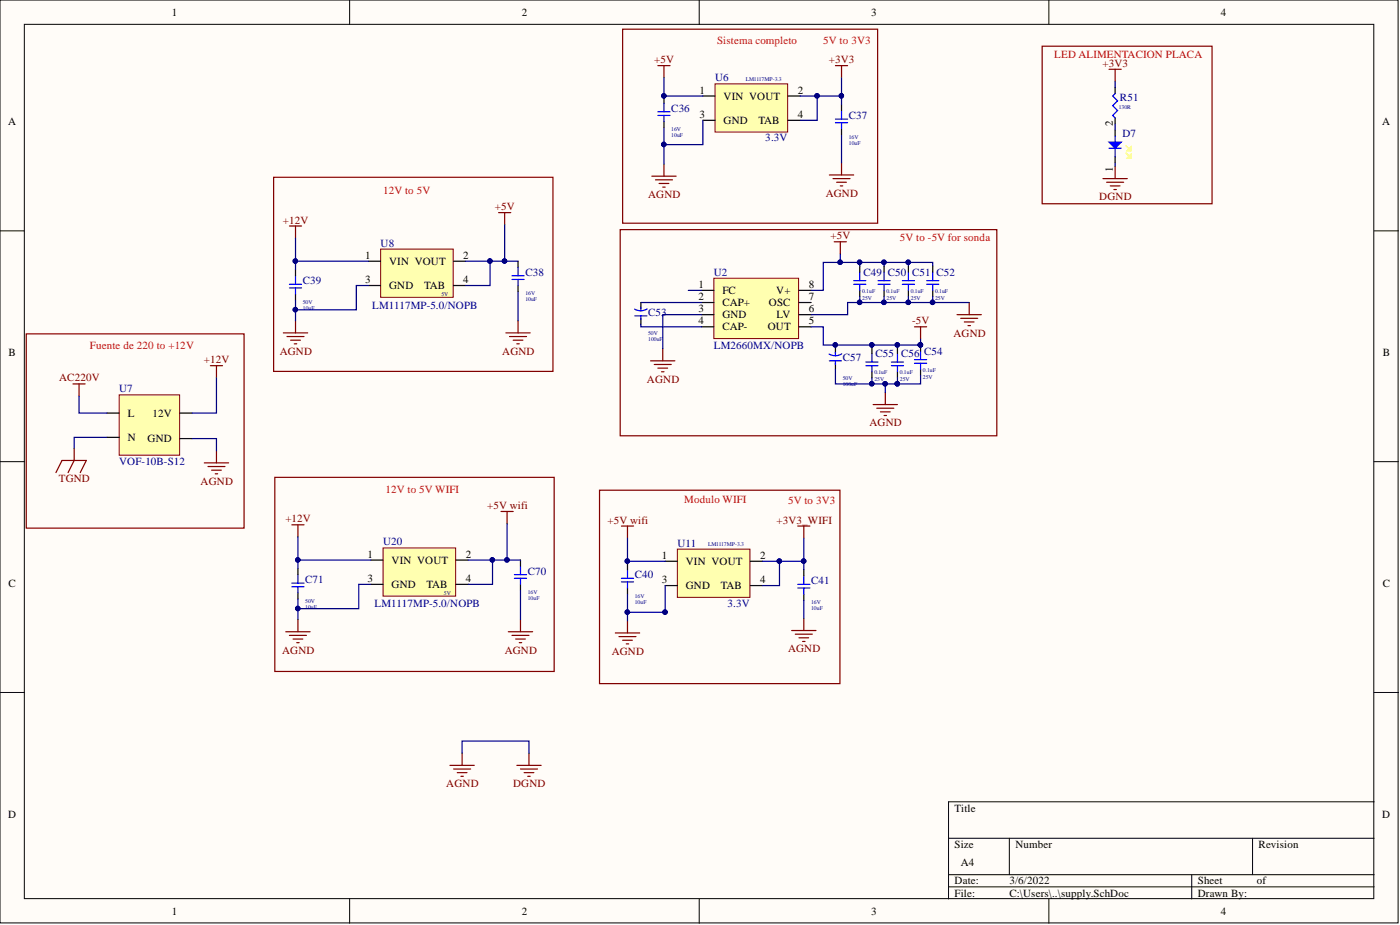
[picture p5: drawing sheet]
<svg xmlns="http://www.w3.org/2000/svg" width="292mm" height="193mm" viewBox="0 0 292 193" stroke-linecap="round" stroke-linejoin="round" font-family="sans-serif">
<defs><g id="words">
<g font-size="2.3">
<text x="35.9" y="3.3">1</text>
<text x="108.8" y="3.3">2</text>
<text x="181.8" y="3.3">3</text>
<text x="254.7" y="3.3">4</text>
<text x="146" y="19.5">1</text>
<text x="151" y="20.8">VIN VOUT</text>
<text x="166.4" y="19.5">2</text>
<text x="1.7" y="26.1">A</text>
<text x="146" y="24.6">3</text>
<text x="151" y="25.9">GND</text>
<text x="158.2" y="25.9">TAB</text>
<text x="166.4" y="24.6">4</text>
<text x="232.2" y="26.4" transform="rotate(-90 232.2 26.4)">2</text>
<text x="288.4" y="26.1">A</text>
<text x="232.2" y="35.9" transform="rotate(-90 232.2 35.9)">1</text>
<text x="76.2" y="54">1</text>
<text x="96.7" y="54">2</text>
<text x="76.2" y="59.1">3</text>
<text x="81.2" y="55.3">VIN VOUT</text>
<text x="96.7" y="59.1">4</text>
<text x="81.2" y="60.3">GND</text>
<text x="88.5" y="60.3">TAB</text>
<text x="145.7" y="60.1">1</text>
<text x="145.7" y="62.6">2</text>
<text x="145.7" y="65.1">3</text>
<text x="150.7" y="61.3">FC</text>
<text x="150.7" y="63.9">CAP+</text>
<text x="160.4" y="63.9">OSC</text>
<text x="162" y="61.3">V+</text>
<text x="168.7" y="60.1">8</text>
<text x="168.7" y="62.6">7</text>
<text x="168.7" y="65.1">6</text>
<text x="145.7" y="67.7">4</text>
<text x="150.7" y="66.4">GND</text>
<text x="150.7" y="68.9">CAP-</text>
<text x="160.2" y="68.9">OUT</text>
<text x="162" y="66.4">LV</text>
<text x="168.7" y="67.7">5</text>
<text x="1.8" y="74.3">B</text>
<text x="288.5" y="74.3">B</text>
<text x="26.6" y="86.9">L</text>
<text x="31.8" y="86.9">12V</text>
<text x="26.6" y="92">N</text>
<text x="30.8" y="92.3">GND</text>
<text x="76.7" y="116.3">1</text>
<text x="81.7" y="117.6">VIN VOUT</text>
<text x="97.2" y="116.3">2</text>
<text x="138.1" y="116.6">1</text>
<text x="143.1" y="117.9">VIN VOUT</text>
<text x="158.6" y="116.6">2</text>
<text x="1.8" y="122.4">C</text>
<text x="76.7" y="121.4">3</text>
<text x="81.7" y="122.7">GND</text>
<text x="89" y="122.7">TAB</text>
<text x="97.2" y="121.4">4</text>
<text x="138.1" y="121.7">3</text>
<text x="143.1" y="122.9">GND</text>
<text x="150.4" y="122.9">TAB</text>
<text x="158.6" y="121.7">4</text>
<text x="288.5" y="122.4">C</text>
<text x="1.7" y="170.6">D</text>
<text x="199.2" y="169.3">Title</text>
<text x="288.4" y="170.6">D</text>
<text x="199.2" y="176.9">Size</text>
<text x="211.9" y="176.9">Number</text>
<text x="262.6" y="176.9">Revision</text>
<text x="199.2" y="184.5">Date:</text>
<text x="200.4" y="180.7">A4</text>
<text x="210.6" y="184.5">3/6/2022</text>
<text x="249.9" y="184.5">Sheet</text>
<text x="262.2" y="184.5">of</text>
<text x="35.9" y="190.8">1</text>
<text x="108.8" y="190.8">2</text>
<text x="181.8" y="190.8">3</text>
<text x="199.2" y="187">File:</text>
<text x="210.6" y="187">C:\Users\..\supply.SchDoc</text>
<text x="249.9" y="187">Drawn By:</text>
<text x="254.7" y="190.8">4</text>
</g>
<g font-size="2.3" fill="#f00">
<text x="149.6" y="9.2">Sistema completo</text>
<text x="171.8" y="9.1">5V to 3V3</text>
<text x="220" y="12.2">LED ALIMENTACION PLACA</text>
<text x="79.9" y="40.6">12V to 5V</text>
<text x="187.8" y="50.2">5V to -5V for sonda</text>
<text x="18.8" y="72.7">Fuente de 220 to +12V</text>
<text x="80.4" y="102.9">12V to 5V WIFI</text>
<text x="142.8" y="104.8">Modulo WIFI</text>
<text x="164.4" y="105.2">5V to 3V3</text>
</g>
<g font-size="2.3" fill="#800000">
<text x="136.5" y="13.2">+5V</text>
<text x="173" y="13.2">+3V3</text>
<text x="230" y="13.9">+3V3</text>
<text x="135.2" y="41.3">AGND</text>
<text x="172.3" y="41.1">AGND</text>
<text x="229.4" y="41.8">DGND</text>
<text x="59" y="46.6">+12V</text>
<text x="103.3" y="43.9">+5V</text>
<text x="173.3" y="49.9">+5V</text>
<text x="190.3" y="67.7">-5V</text>
<text x="198.9" y="70.2">AGND</text>
<text x="42.5" y="75.8">+12V</text>
<text x="58.4" y="74">AGND</text>
<text x="104.8" y="74">AGND</text>
<text x="12.3" y="79.6">AC220V</text>
<text x="135" y="79.8">AGND</text>
<text x="181.4" y="89">AGND</text>
<text x="12.3" y="100.6">TGND</text>
<text x="41.9" y="101.1">AGND</text>
<text x="101.7" y="106.2">+5V wifi</text>
<text x="59.5" y="109">+12V</text>
<text x="126.8" y="109.2">+5V wifi</text>
<text x="162" y="109.2">+3V3_WIFI</text>
<text x="58.9" y="136.4">AGND</text>
<text x="105.3" y="136.4">AGND</text>
<text x="127.6" y="136.6">AGND</text>
<text x="164.4" y="136.1">AGND</text>
<text x="93.1" y="164.2">AGND</text>
<text x="107.1" y="164.2">DGND</text>
</g>
<g font-size="2.3" fill="#000080">
<text x="149.2" y="17">U6</text>
<text x="140.1" y="23.3">C36</text>
<text x="233.7" y="21">R51</text>
<text x="159.7" y="29.5">3.3V</text>
<text x="177.1" y="24.8">C37</text>
<text x="234.2" y="28.6">D7</text>
<text x="79.4" y="51.5">U8</text>
<text x="63.2" y="59.3">C39</text>
<text x="109.6" y="57.5">C38</text>
<text x="148.9" y="57.5">U2</text>
<text x="180.1" y="57.5">C49 C50 C51 C52</text>
<text x="77.6" y="64.4">LM1117MP-5.0/NOPB</text>
<text x="135.2" y="65.9">C53</text>
<text x="148.9" y="72.7">LM2660MX/NOPB</text>
<text x="175.8" y="75.3">C57</text>
<text x="182.7" y="74.5">C55 C56 C54</text>
<text x="24.9" y="81.9">U7</text>
<text x="24.9" y="97.1">VOF-10B-S12</text>
<text x="79.9" y="113.8">U20</text>
<text x="110.1" y="119.9">C70</text>
<text x="141.3" y="114.1">U11</text>
<text x="63.7" y="121.7">C71</text>
<text x="132.4" y="120.6">C40</text>
<text x="169.2" y="121.9">C41</text>
<text x="78.1" y="126.7">LM1117MP-5.0/NOPB</text>
<text x="151.8" y="126.6">3.3V</text>
</g>
<g font-size="1.2" fill="#000080">
<text x="155.6" y="16.8">LM1117MP-3.3</text>
<text x="233.4" y="22.8">130R</text>
<text x="140.1" y="27.4">16V</text>
<text x="140.1" y="28.6">10uF</text>
<text x="177.1" y="28.9">16V</text>
<text x="177.1" y="30.2">10uF</text>
<text x="63.2" y="63.4">50V</text>
<text x="63.2" y="64.6">10uF</text>
<text x="92.1" y="61.8">5V</text>
<text x="109.6" y="61.6">16V</text>
<text x="109.6" y="62.9">10uF</text>
<text x="179.9" y="62.6">25V</text>
<text x="179.9" y="61.1">0.1uF</text>
<text x="185" y="62.6">25V</text>
<text x="185" y="61.1">0.1uF</text>
<text x="190" y="62.6">25V</text>
<text x="190" y="61.1">0.1uF</text>
<text x="195.1" y="62.6">25V</text>
<text x="195.1" y="61.1">0.1uF</text>
<text x="135.2" y="70">50V</text>
<text x="135.2" y="71.2">100uF</text>
<text x="192.6" y="77.6">0.1uF</text>
<text x="175.8" y="79.3">50V</text>
<text x="175.8" y="80.6">100uF</text>
<text x="182.4" y="79.6">25V</text>
<text x="182.4" y="78.1">0.1uF</text>
<text x="187.8" y="79.6">25V</text>
<text x="187.8" y="78.1">0.1uF</text>
<text x="192.6" y="79.1">25V</text>
<text x="147.8" y="113.9">LM1117MP-3.3</text>
<text x="63.7" y="125.7">50V</text>
<text x="92.6" y="124.2">5V</text>
<text x="110.1" y="123.9">16V</text>
<text x="110.1" y="125.2">10uF</text>
<text x="132.4" y="124.7">16V</text>
<text x="132.4" y="126">10uF</text>
<text x="169.2" y="126">16V</text>
<text x="63.7" y="127">10uF</text>
<text x="169.2" y="127.2">10uF</text>
</g>
</g></defs>
<g fill="#fffcf8" stroke="#000" stroke-width=".21">
<path d="M0 0h291.7v192.5h-291.7z"/>
<path d="M5.1 5.1h281.5v182.4h-281.5z"/>
</g>
<g fill="none" stroke="#000" stroke-width=".21">
<path d="M72.9 0v5.1M145.9 0v5.1M218.8 0v5.1M0 48.2h5.1M286.7 48.2h5.1M0 96.3h5.1M286.7 96.3h5.1M0 144.5h5.1M286.7 144.5h5.1M197.9 174.9h88.8M210.6 174.9v7.6M261.3 174.9v7.6"/>
<path d="M286.7 167.3h-88.8v20.2M72.9 187.5v5.1M145.9 187.5v5.1M197.9 182.5h88.8M197.9 185h88.8M218.8 187.5v5.1M248.6 182.5v5"/>
</g>
<path d="M24.9 82.4h12.6v12.6h-12.6z" fill="#ffffb0" stroke="#800000" stroke-width=".21"/>
<path d="M22.3 86.2h2.6M22.3 91.2h2.6M37.6 86.2h2.5M37.6 91.5h2.5" fill="none" stroke="#000" stroke-width=".25"/>
<path d="M79.4 52h15.2v10h-15.2z" fill="#ffffb0" stroke="#800000" stroke-width=".21"/>
<path d="M232.7 27.1v1.3M232.7 32.7v1.3M61.7 56.3v1.2M76.9 54.5h2.5M76.9 59.6h2.5M94.6 54.5h2.6M94.6 59.6h2.6M108.1 54.5v1.3M108.1 59.6v1.2M61.7 61.3v1.3" fill="none" stroke="#000" stroke-width=".25"/>
<g fill="none" stroke="#800000" stroke-width=".25">
<path d="M129.9 6.1h53.2v40.5h-53.2zM231.4 14.5h2.5M232.7 14.5v2.5M57.1 37h58.3v40.5h-58.3zM60.4 47.1h2.5M61.7 47.1v2.6M104 44.4h2.6M105.3 44.4v2.5M43.9 76.3h2.5M45.2 76.3v2.5M59.1 69.4h5.1M59.9 70.2h3.5"/>
<path d="M60.6 71h2.1M61.4 71.7h.5M61.7 66.9v2.5M105.5 69.4h5.1M106.3 70.2h3.6M107.1 71h2M107.8 71.7h.5M108.1 66.9v2.5M42.6 96.6h5.1M43.4 97.3h3.5M44.1 98.1h2.1M44.9 98.8h.5"/>
<path d="M45.2 94v2.6"/>
</g>
<path d="M231.4 30.9h2.5M232.7 28.4v1.3M232.7 30.9v1.8M60.4 59.3h2.5M61.7 57.5v1.8M106.8 57.5h2.6M106.8 58.3h2.6M108.1 55.8v1.7M108.1 58.3v1.3M60.4 60.1h2.5M61.7 60.1v1.2" fill="none" stroke="#00f" stroke-width=".25"/>
<path d="M231.4 29.7h2.5l-1.2 1.2z" fill="#00f"/>
<path d="M231.4 29.7h2.5l-1.2 1.2z" fill="none" stroke="#00f" stroke-width=".25"/>
<path d="M234.9 30.4l1.1 1" fill="none" stroke="#ff0" stroke-width=".25"/>
<path d="M235.2 31.4l.8-.7v.7z" fill="#ff0"/>
<path d="M234.9 31.9l1.1 1.1M235.2 31.4l.8-.7v.7z" fill="none" stroke="#ff0" stroke-width=".25"/>
<path d="M235.2 33l.8-.8v.8z" fill="#ff0"/>
<path d="M235.2 33l.8-.8v.8z" fill="none" stroke="#ff0" stroke-width=".25"/>
<g fill="none" stroke="#800000" stroke-width=".25">
<path d="M137.3 13.7h2.5M138.5 13.7v2.5M217.4 9.6h35.5v32.9h-35.5zM136 36.8h5.1M136.8 37.5h3.5M137.5 38.3h2M138.3 39h.5M138.5 34.2v2.6M230.1 37.3h5.1M230.9 38h3.5M231.6 38.8h2.1M232.4 39.5h.5"/>
<path d="M232.7 34.7v2.6M5.5 69.7h45.4v40.5h-45.4zM11.7 98.6l1.2-2.5h5.1l-1.3 2.5M15.2 80.1h2.6M15.5 93.5v2.6l-1.3 2.5M16.5 80.1v2.5"/>
</g>
<path d="M232.7 18.3v1.2M138.5 20.3v1.2M138.5 25.4v1.2M232.7 24.6v1.3" fill="none" stroke="#000" stroke-width=".25"/>
<path d="M232.7 19.5l-.5 .5 1 1-1 1.1 1 1-1 1 .5 .5M137.3 23.3h2.5M137.3 24.1h2.5M138.5 21.5v1.8M138.5 24.1v1.3" fill="none" stroke="#00f" stroke-width=".25"/>
<path d="M149.2 17.5h15.1v10.1h-15.1z" fill="#ffffb0" stroke="#800000" stroke-width=".21"/>
<path d="M146.7 20h2.5M146.7 25.1h2.5M164.4 20h2.6M164.4 25.1h2.6M175.6 21.8v1.3M175.6 26.9v1.2M130.9 117.6v1.3M130.9 122.7v1.2" fill="none" stroke="#000" stroke-width=".25"/>
<path d="M174.3 24.8h2.5M174.3 25.6h2.5M175.6 23.1v1.7M175.6 25.6v1.3M130.9 118.9v1.7M129.7 120.6h2.5M129.7 121.4h2.5M130.9 121.4v1.3" fill="none" stroke="#00f" stroke-width=".25"/>
<g fill="none" stroke="#800000" stroke-width=".25">
<path d="M173 36.5h5.1M173.8 37.3h3.6M174.6 38h2M175.3 38.8h.5M175.6 34v2.5M125.1 102.3h50.1v40.3h-50.1zM129.7 109.7h2.5M130.9 109.7v2.6M128.4 132h5.1M129.1 132.8h3.6M129.9 133.6h2M130.7 134.3h.5"/>
<path d="M130.9 129.5v2.5"/>
</g>
<path d="M141.3 114.6h15.2v10h-15.2z" fill="#ffffb0" stroke="#800000" stroke-width=".21"/>
<path d="M138.8 117.1h2.5M156.5 117.1h2.6M167.7 118.9v1.2M138.8 122.2h2.5M156.5 122.2h2.6M167.7 123.9v1.3" fill="none" stroke="#000" stroke-width=".25"/>
<path d="M166.4 121.9h2.6M166.4 122.7h2.6M167.7 120.1v1.8M167.7 122.7v1.2" fill="none" stroke="#00f" stroke-width=".25"/>
<path d="M174.3 13.7h2.5M175.6 13.7v2.5M166.4 109.7h2.6M167.7 109.7v2.6M165.2 131.5h5M165.9 132.3h3.6M166.7 133.1h2M167.5 133.8h.5M167.7 129v2.5" fill="none" stroke="#800000" stroke-width=".25"/>
<path d="M148.9 58h17.7v12.6h-17.7z" fill="#ffffb0" stroke="#800000" stroke-width=".21"/>
<g fill="none" stroke="#000" stroke-width=".25">
<path d="M179.4 55.5v1.3M184.5 55.5v1.3M189.5 55.5v1.3M194.6 55.5v1.3M133.7 63.1v1.3M133.7 66.4v1.3M146.4 60.6h2.5M146.4 63.1h2.5M146.4 65.6h2.5M146.4 68.2h2.5M166.7 60.6h2.5M166.7 63.1h2.5"/>
<path d="M166.7 65.6h2.5M166.7 68.2h2.5M174.3 72.5v1.3M174.3 75.8v1.3M179.4 60.6v1.2M181.9 72.5v1.3M181.9 77.6v1.2M184.5 60.6v1.2M187.2 72.5v1.3M187.2 77.6v1.2M189.5 60.6v1.2M192.1 72v1.2"/>
<path d="M192.1 77.1v1.2M194.6 60.6v1.2"/>
</g>
<g fill="none" stroke="#800000" stroke-width=".25">
<path d="M129.4 47.9h78.6v43h-78.6zM174.1 50.4h2.5M175.3 50.4v2.6M135.7 75.3h5.1M136.5 76h3.6M137.3 76.8h2M138 77.6h.5M138.3 72.7v2.6M190.8 68.2h2.5M192.1 68.2v2.5M199.7 65.6h5.1M200.4 66.4h3.6"/>
<path d="M201.2 67.2h2M202 67.9h.5M202.2 63.1v2.5M182.2 84.4h5M182.9 85.2h3.6M183.7 85.9h2M184.5 86.7h.5M184.7 81.9v2.5"/>
</g>
<g fill="none" stroke="#00f" stroke-width=".25">
<path d="M178.1 58.5h2.6M178.1 59.3h2.6M179.4 56.8v1.7M179.4 59.3v1.3M183.2 58.5h2.5M183.2 59.3h2.5M184.5 56.8v1.7M184.5 59.3v1.3M188.3 58.5h2.5M188.3 59.3h2.5M189.5 56.8v1.7M189.5 59.3v1.3"/>
<path d="M193.3 58.5h2.6M193.3 59.3h2.6M194.6 56.8v1.7M194.6 59.3v1.3M132.4 65.9h2.6M133.7 64.1v.8M133.7 65.9v.8M135 64.4a2.53 2.53 0 0 1-2.6 .1M173 75.3h2.6M174.3 73.5v.8M174.3 75.3v.7M175.6 73.8a2.53 2.53 0 0 1-2.6 .1"/>
<path d="M180.7 75.5h2.5M180.7 76.3h2.5M181.9 73.8v1.7M181.9 76.3v1.3M186 75.5h2.5M186 76.3h2.5M187.2 73.8v1.7M187.2 76.3v1.3M190.8 75h2.5M190.8 75.8h2.5M192.1 73.2v1.8M192.1 75.8v1.3"/>
</g>
<circle cx="192" cy="71.9" r=".47" fill="#000080" stroke="#000080" stroke-width=".21"/>
<path d="M79.9 114.3h15.2v10.1h-15.2z" fill="#ffffb0" stroke="#800000" stroke-width=".21"/>
<path d="M62.2 118.6v1.3M77.4 116.8h2.5M95.1 116.8h2.6M108.6 116.8v1.3M62.2 123.7v1.2M77.4 121.9h2.5M95.1 121.9h2.6M108.6 121.9v1.3" fill="none" stroke="#000" stroke-width=".25"/>
<path d="M62.2 119.9v1.8M107.3 119.9h2.6M108.6 118.1v1.8M60.9 121.7h2.5M60.9 122.4h2.5M62.2 122.4v1.3M107.3 120.6h2.6M108.6 120.6v1.3" fill="none" stroke="#00f" stroke-width=".25"/>
<g fill="none" stroke="#800000" stroke-width=".25">
<path d="M57.3 99.6h58.3v40.5h-58.3zM60.9 109.5h2.5M62.2 109.5v2.5M104.5 106.7h2.6M105.8 106.7v2.5M59.6 131.8h5.1M60.4 132.6h3.5M61.1 133.3h2.1M61.9 134.1h.5M62.2 129.3v2.5M106.1 131.8h5M106.8 132.6h3.6"/>
<path d="M107.6 133.3h2M108.3 134.1h.5M108.6 129.3v2.5M93.9 159.7h5.1M96.4 157.1v2.6M107.8 159.7h5.1M110.4 157.1v2.6M94.6 160.4h3.6M95.4 161.2h2M96.2 161.9h.5M108.6 160.4h3.5M109.4 161.2h2"/>
<path d="M110.1 161.9h.5"/>
</g>
<g fill="none" stroke="#000080" stroke-width=".25">
<path d="M138.5 16.2v4.1M175.6 16.2v3.8M232.7 17v1.3M138.5 26.6v7.6M138.5 20h8.2M146.7 25.1v5.1h-8.2M167 20h8.6v1.8M170.5 20v5.1h-3.5M175.6 28.1v5.9M232.7 25.9v1.2M232.7 34v.7M61.7 49.7v4.8"/>
<path d="M76.9 54.5h-15.2v1.8M76.9 59.6h-2.6v5h-12.6M97.2 54.5h5.1M105.3 46.9v7.6M108.1 54.5h-5.8v5.1h-5.1M175.3 53v1.7M179.4 54.7v.8M184.5 54.7v.8M189.5 54.7v.8M194.6 55.5v-.8h-22.8v5.9h-2.6M45.2 78.8v7.4h-5.1M61.7 62.6v4.3"/>
<path d="M108.1 60.8v6.1M133.7 67.7v.5h12.7M133.7 63.1h12.7M143.6 60.6h2.8M146.4 65.6h-8.1v7.1M169.2 68.2h2.6v3.8h20.3v-1.3M174.3 77.1v3h7.6M174.3 72v.5M179.4 63.1h-2.6v2.5h-7.6M179.4 61.8v1.3h15.2v-1.3M181.9 78.8v1.3h5.3M181.9 72v.5"/>
<path d="M184.5 61.8v1.3M187.2 72v.5M187.2 78.8v1.3M189.5 61.8v1.3M192.1 78.3v1.8h-4.9M194.6 63.1h7.6M16.5 82.6v3.6h5.8M22.3 91.2h-6.8v2.3M40.1 91.5h5.1v2.5M184.7 80.1v1.8M62.2 112v4.8M77.4 116.8h-15.2v1.8"/>
<path d="M97.7 116.8h5.1M105.8 109.2v7.6M108.6 116.8h-5.8v5.1h-5.1M130.9 112.3v5.3M130.9 117.1h7.9M159.1 117.1h8.6v1.8M162.6 117.1v5.1h-3.5M167.7 112.3v4.8M62.2 124.9v4.4M77.4 121.9h-2.6v5.1h-12.6M108.6 123.2v6.1M130.9 127.7h8.1"/>
<path d="M130.9 123.9v5.6M138.8 122.2v5.5M167.7 125.2v3.8M96.4 157.1v-2.5h14v2.5"/>
</g>
<g fill="#000080" stroke="#000080" stroke-width=".21">
<circle cx="102.2" cy="54.5" r=".47"/>
<circle cx="170.5" cy="20" r=".47"/>
<circle cx="162.6" cy="117.1" r=".47"/>
<circle cx="138.5" cy="20" r=".47"/>
<circle cx="138.5" cy="30.1" r=".47"/>
<circle cx="175.5" cy="20" r=".47"/>
<circle cx="167.7" cy="117.1" r=".47"/>
<circle cx="105.3" cy="54.5" r=".47"/>
<circle cx="61.6" cy="54.5" r=".47"/>
<circle cx="61.6" cy="64.6" r=".47"/>
<circle cx="130.9" cy="117.1" r=".47"/>
<circle cx="138.7" cy="127.7" r=".47"/>
<circle cx="189.5" cy="54.7" r=".47"/>
<circle cx="184.4" cy="54.7" r=".47"/>
<circle cx="184.4" cy="63.1" r=".47"/>
<circle cx="189.5" cy="63.1" r=".47"/>
<circle cx="194.6" cy="63.1" r=".47"/>
<circle cx="179.3" cy="63.1" r=".47"/>
<circle cx="174.3" cy="71.9" r=".47"/>
<circle cx="181.9" cy="71.9" r=".47"/>
<circle cx="187.2" cy="71.9" r=".47"/>
<circle cx="187.2" cy="80.1" r=".47"/>
<circle cx="181.9" cy="80.1" r=".47"/>
<circle cx="184.7" cy="80.1" r=".47"/>
<circle cx="192" cy="71.9" r=".47"/>
<circle cx="179.3" cy="54.7" r=".47"/>
<circle cx="175.3" cy="54.7" r=".47"/>
<circle cx="102.7" cy="116.8" r=".47"/>
<circle cx="105.8" cy="116.8" r=".47"/>
<circle cx="62.1" cy="116.8" r=".47"/>
<circle cx="62.1" cy="126.9" r=".47"/>
<circle cx="130.9" cy="127.7" r=".47"/>
</g>
<use href="#words"/>
</svg>
